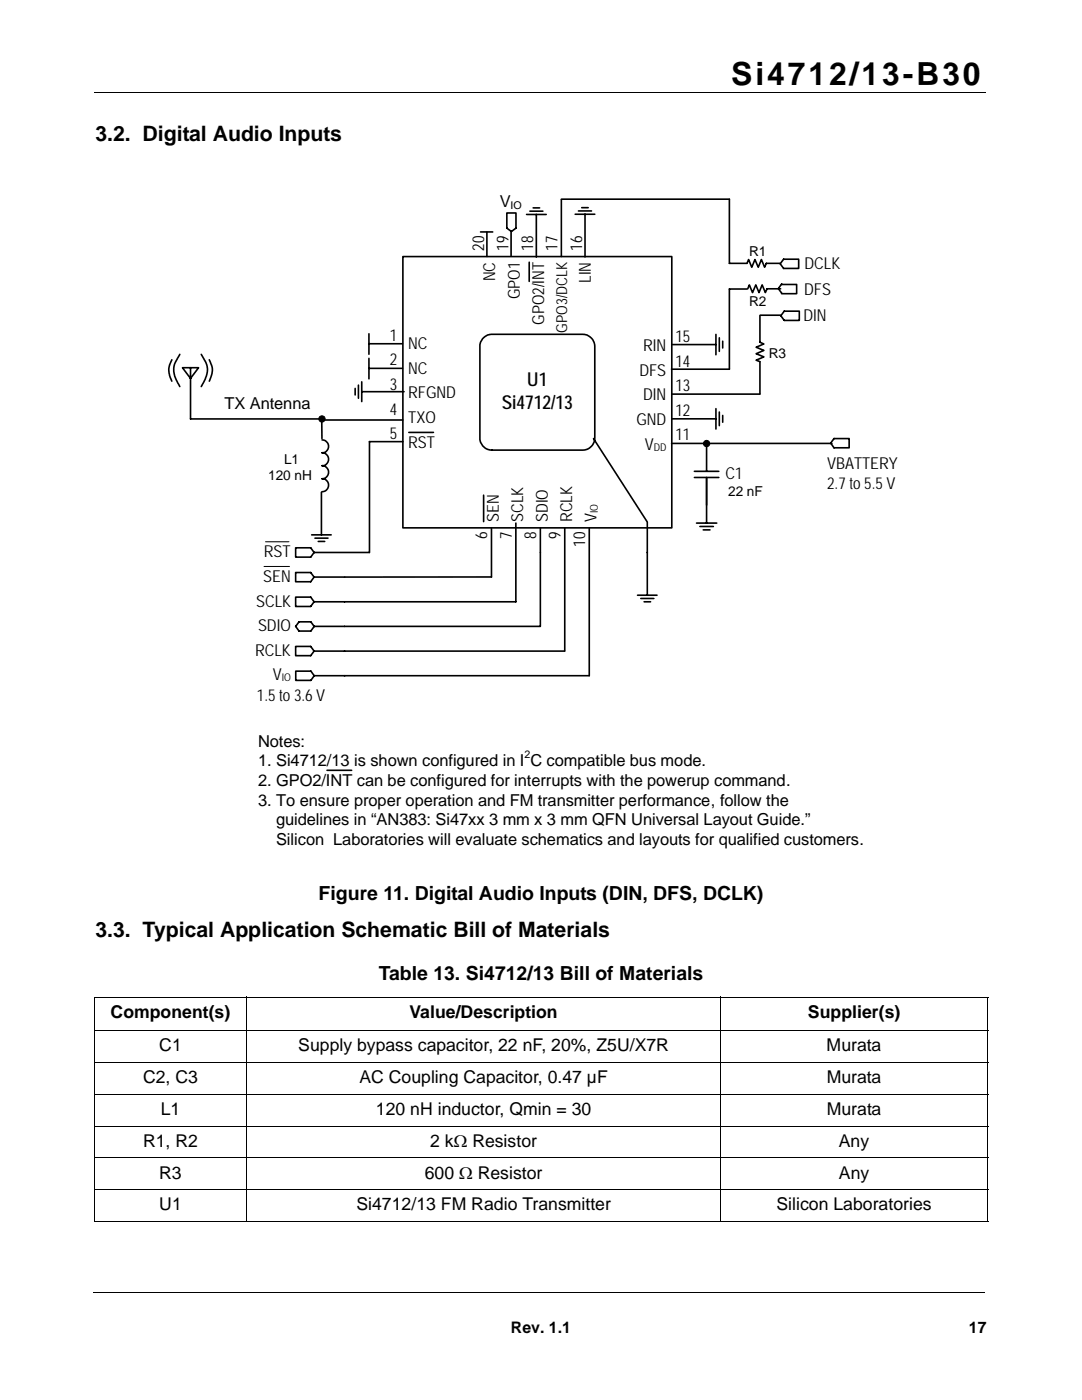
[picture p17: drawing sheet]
<svg xmlns="http://www.w3.org/2000/svg" width="216mm" height="279mm" viewBox="0 0 216 279" stroke-linecap="round" stroke-linejoin="round" font-family="sans-serif">
<defs><g id="words">
<text font-size="6.3" x="145.9" y="16.9">Si4712/13-B30</text>
<g font-size="4.2">
<text x="19" y="28.2">3.2. Digital Audio Inputs</text>
<text x="19" y="187">3.3. Typical Application Schematic Bill of Materials</text>
</g>
<g font-size="3.9">
<text x="63.6" y="179.7">Figure 11. Digital Audio Inputs (DIN, DFS, DCLK)</text>
<text x="75.6" y="195.6">Table 13. Si4712/13 Bill of Materials</text>
</g>
<g font-size="3.8">
<text x="105.2" y="77.1">U1</text>
<text x="100.1" y="81.7">Si4712/13</text>
</g>
<g font-size="3.5">
<text x="22.1" y="203.1">Component(s)</text>
<text x="81.7" y="203.1">Value/Description</text>
<text x="161.2" y="203.1">Supplier(s)</text>
<text x="31.8" y="209.8">C1</text>
<text x="59.5" y="209.8">Supply bypass capacitor, 22 nF, 20%, Z5U/X7R</text>
<text x="164.9" y="209.8">Murata</text>
<text x="28.6" y="216.2">C2, C3</text>
<text x="71.7" y="216.2">AC Coupling Capacitor, 0.47 µF</text>
<text x="165" y="216.2">Murata</text>
<text x="32.1" y="222.5">L1</text>
<text x="75" y="222.5">120 nH inductor, Qmin = 30</text>
<text x="165" y="222.5">Murata</text>
<text x="28.5" y="228.9">R1, R2</text>
<text x="85.8" y="228.9">2 kΩ Resistor</text>
<text x="167.4" y="228.9">Any</text>
<text x="31.8" y="235.2">R3</text>
<text x="84.8" y="235.2">600 Ω Resistor</text>
<text x="167.4" y="235.2">Any</text>
<text x="31.8" y="241.6">U1</text>
<text x="71.1" y="241.6">Si4712/13 FM Radio Transmitter</text>
<text x="154.9" y="241.6">Silicon Laboratories</text>
</g>
<g font-size="3.3">
<text x="99.7" y="41.3">V</text>
<text x="96.6" y="50" transform="rotate(-90 96.6 50)">20</text>
<text x="101.5" y="50" transform="rotate(-90 101.5 50)">19</text>
<text x="106.4" y="50" transform="rotate(-90 106.4 50)">18</text>
<text x="111.2" y="50" transform="rotate(-90 111.2 50)">17</text>
<text x="116.1" y="50" transform="rotate(-90 116.1 50)">16</text>
<text x="160.5" y="53.8">DCLK</text>
<text x="98.8" y="56.1" transform="rotate(-90 98.8 56.1)">NC</text>
<text x="103.7" y="59.7" transform="rotate(-90 103.7 59.7)">GPO1</text>
<text x="117.9" y="56.4" transform="rotate(-90 117.9 56.4)">LIN</text>
<text x="160.5" y="58.9">DFS</text>
<text x="108.6" y="64.8" transform="rotate(-90 108.6 64.8)">GPO2/INT</text>
<text x="160.3" y="64.1">DIN</text>
<text x="77.8" y="68">1</text>
<text x="81.4" y="69.7">NC</text>
<text x="128.4" y="70.1">RIN</text>
<text x="134.8" y="68.2">15</text>
<text x="77.8" y="72.9">2</text>
<text x="77.8" y="77.9">3</text>
<text x="81.4" y="74.6">NC</text>
<text x="127.6" y="75">DFS</text>
<text x="134.8" y="73.2">14</text>
<text x="44.8" y="81.6">TX Antenna</text>
<text x="77.8" y="82.8">4</text>
<text x="81.4" y="79.5">RFGND</text>
<text x="128.4" y="79.9">DIN</text>
<text x="134.8" y="78.1">13</text>
<text x="134.8" y="83">12</text>
<text x="77.8" y="87.7">5</text>
<text x="81.4" y="84.5">TXO</text>
<text x="81.4" y="89.4">RST</text>
<text x="127" y="84.8">GND</text>
<text x="128.7" y="89.7">V</text>
<text x="134.8" y="87.9">11</text>
<text x="144.8" y="95.7">C1</text>
<text x="165" y="93.6">VBATTERY</text>
<text x="165" y="97.6">2.7 to 5.5 V</text>
<text x="97.2" y="107.6" transform="rotate(-90 97.2 107.6)">6</text>
<text x="99.5" y="104.2" transform="rotate(-90 99.5 104.2)">SEN</text>
<text x="102.1" y="107.6" transform="rotate(-90 102.1 107.6)">7</text>
<text x="104.4" y="104.2" transform="rotate(-90 104.4 104.2)">SCLK</text>
<text x="107" y="107.6" transform="rotate(-90 107 107.6)">8</text>
<text x="109.3" y="104.2" transform="rotate(-90 109.3 104.2)">SDIO</text>
<text x="111.9" y="107.6" transform="rotate(-90 111.9 107.6)">9</text>
<text x="114.2" y="104.2" transform="rotate(-90 114.2 104.2)">RCLK</text>
<text x="119" y="104.2" transform="rotate(-90 119 104.2)">V</text>
<text x="52.6" y="111.2">RST</text>
<text x="116.7" y="109.1" transform="rotate(-90 116.7 109.1)">10</text>
<text x="52.5" y="116.2">SEN</text>
<text x="51.1" y="121.1">SCLK</text>
<text x="50.9" y="130.9">RCLK</text>
<text x="51.5" y="126">SDIO</text>
<text x="54.4" y="135.7">V</text>
<text x="51.3" y="139.8">1.5 to 3.6 V</text>
<text x="51.5" y="149">Notes:</text>
<text x="51.5" y="152.9">1. Si4712/13 is shown configured in I C compatible bus mode.</text>
<text x="51.5" y="156.9">2. GPO2/INT can be configured for interrupts with the powerup command.</text>
<text x="51.5" y="160.8">3. To ensure proper operation and FM transmitter performance, follow the</text>
<text x="55.1" y="164.7">guidelines in “AN383: Si47xx 3 mm x 3 mm QFN Universal Layout Guide.”</text>
<text x="55.1" y="168.7">Silicon Laboratories will evaluate schematics and layouts for qualified customers.</text>
</g>
<g font-size="3.2">
<text x="102" y="266">Rev. 1.1</text>
<text x="193.3" y="266">17</text>
</g>
<text font-size="3" x="113.2" y="66.4" transform="rotate(-90 113.2 66.4)">GPO3/DCLK</text>
<g font-size="2.7">
<text x="149.5" y="51">R1</text>
<text x="149.5" y="61.1">R2</text>
<text x="153.4" y="71.5">R3</text>
<text x="53.5" y="95.9">120 nH</text>
<text x="56.7" y="92.6">L1</text>
<text x="145.3" y="99">22 nF</text>
</g>
<g font-size="2.1">
<text x="101.9" y="41.8">IO</text>
<text x="130.5" y="90">DD</text>
<text x="119.3" y="102.4" transform="rotate(-90 119.3 102.4)">IO</text>
<text x="56.2" y="136">IO</text>
<text x="104.6" y="151.3">2</text>
</g>
</g></defs>
<path d="M18.8 18.4h177.8M18.6 257.9h177.8" fill="none" stroke="#000" stroke-width=".2"/>
<path d="M19 259.6h30.7v14.7h-30.7z" fill="#fff"/>
<path d="M18.7 199h178.5M18.8 199.1v44.6M49.3 198.9v45M143.8 198.9v45M197.1 199.1v44.6M18.7 205.7h178.5M18.7 212h178.5M18.7 218.4h178.5M18.7 224.7h178.5M18.7 231.1h178.5M18.7 237.4h178.5M18.7 243.8h178.5" fill="none" stroke="#000" stroke-width=".2"/>
<g fill="#fff">
<path d="M33 37.1h149.5v135.8h-149.5z"/>
<path d="M80.4 51.2h53.6v54.1h-53.6z"/>
</g>
<g fill="none" stroke="#000" stroke-width=".33">
<path d="M112 39.8h33.5v12.8h3.6l.3-.8 .6 1.5 .6-1.5 .7 1.5 .6-1.5 .7 1.5 .3-.7h2.8M112 39.9v11.3M80.4 51.2h53.6v54.1h-53.6zM95.9 46.3h2.4M97.2 46.3v4.9M101.1 42.5h1.9v3l-1 .7-.9-.7zM102 46.2v4.9M105.1 42.8h3.9M105.6 52.3v3.9M105.7 42.1h2.6M106.4 41.5h1.3M107 42.8v8.5"/>
<path d="M114.8 42.8h3.9M115.4 42.1h2.6M116.1 41.4h1.3M116.7 42.8v8.5M149.1 57.7h-3.6v16h-11.5M149.2 57.6l.3-.7 .7 1.5 .6-1.5 .6 1.5 .7-1.5 .6 1.5 .4-.8h2.7M156 56.8h3v1.8h-3M156 56.7l-.7 .9 .7 .9M156.4 51.7h3v1.9h-3l-.7-1zM34.3 71.8l-.1 .2a3.9 3.9 0 0 0 .1 4.1M35.9 70.7l-.9 1.6a4.4 4.4 0 0 0 .6 4.4l.3 .5M38 73.4h1.6l-1.6 2.1v-2.1h-1.6l1.6 2.1v8.1h26.2"/>
<path d="M40.2 70.7l.2 .4a4.2 4.2 0 0 1 .6 4.5l-.8 1.6M41.8 71.8l.2 .4a3.4 3.4 0 0 1 .1 3.1l-.3 .8M70.9 77.5v1.3M71.5 76.9v2.6M72.2 76.2v3.9M72.2 78.2h8.4M73.6 66.6v4.1M73.6 71.5v4.1M73.7 68.6h6.6M73.7 73.5h6.6M96.3 67.6a2.29 2.29 0 0 1 1.5-.9h18.6a2.47 2.47 0 0 1 2.3 2.3v18.5a2.47 2.47 0 0 1-2.3 2.3h-18.2a2.41 2.41 0 0 1-2.4-2.1v-18.9zM134 78.7h17.6"/>
<path d="M134.1 68.8h8.8M142.9 66.7v4.1M143.5 67.4v2.7M144.2 68.1v1.3M151.6 62.9v5.4l.8 .3-1.5 .7 1.5 .6-1.5 .7 1.5 .6-1.5 .7 .7 .3v6.4M151.7 62.9h4.1M156.5 62.1h3v1.8h-3l-.7-.9zM64.1 98.2v8.5M64.2 83.4v4.1M64.2 83.8h16.2M64.3 87.8a1.28 1.28 0 0 1 1.3 1.3 1.28 1.28 0 0 1-1.3 1.3 1.29 1.29 0 0 1 1.3 1.3 1.29 1.29 0 0 1-1.3 1.2 1.3 1.3 0 0 1 1.3 1.3 1.3 1.3 0 0 1-1.2 1.3h-.1a1.28 1.28 0 0 1 1.3 1.1 1.32 1.32 0 0 1-1.3 1.5M80.4 88.1h-6.7v22.2"/>
<path d="M81.6 86.3h4.9M96.5 98.8v5.3M118.4 87.5l10.8 16.7v14.6M134 88.5h32M134.1 83.6h8.8M138.6 95.3h4.8M138.6 94.1h4.8M141 88.5v5.6M141 95.3v9.1M142.9 81.6v4M143.5 82.2v2.7M144.2 82.9v1.4"/>
<path d="M166.4 87.5h3v1.9h-3l-.6-1zM59 109.3h3l.7 1-.7 .9h-3zM59 114.3h3l.7 .9-.7 .9h-3zM59 119.2h3l.7 .9-.7 .9h-3zM62.2 106.7h3.9M62.7 110.3h10.9M62.8 107.4h2.6M63.5 108.1h1.3M98.1 115.1l-35.4 .1M98.1 105.3v9.9M102.9 104.4v15.7h-40.2M107.8 105.3v19.7"/>
<path d="M112.7 105.3v24.6M117.6 105.3v29.6h-54.9M127.2 118.8h3.9M127.9 119.4h2.6M139 104.4h4M139.7 105.1h2.6M140.3 105.7h1.4M59 129h3l.7 .9-.7 1h-3zM59 133.9h3l.7 1-.7 .9h-3zM59.7 124.1h2.3l.7 .9-.7 .9h-2.3l-.7-.9zM62.7 129.9h49.9M62.7 125h45.1"/>
<path d="M128.5 120.1h1.3M65.3 153.7h4.9"/>
</g>
<g fill="none" stroke="#000" stroke-width=".2">
<path d="M52.7 113.1h5.1M53 108.1h4.7"/>
<circle cx="64.2" cy="83.6" r=".63"/>
<circle cx="141" cy="88.5" r=".62"/>
</g>
<g fill="#000">
<circle cx="64.2" cy="83.6" r=".63"/>
<circle cx="141" cy="88.5" r=".62"/>
</g>
<use href="#words"/>
</svg>
